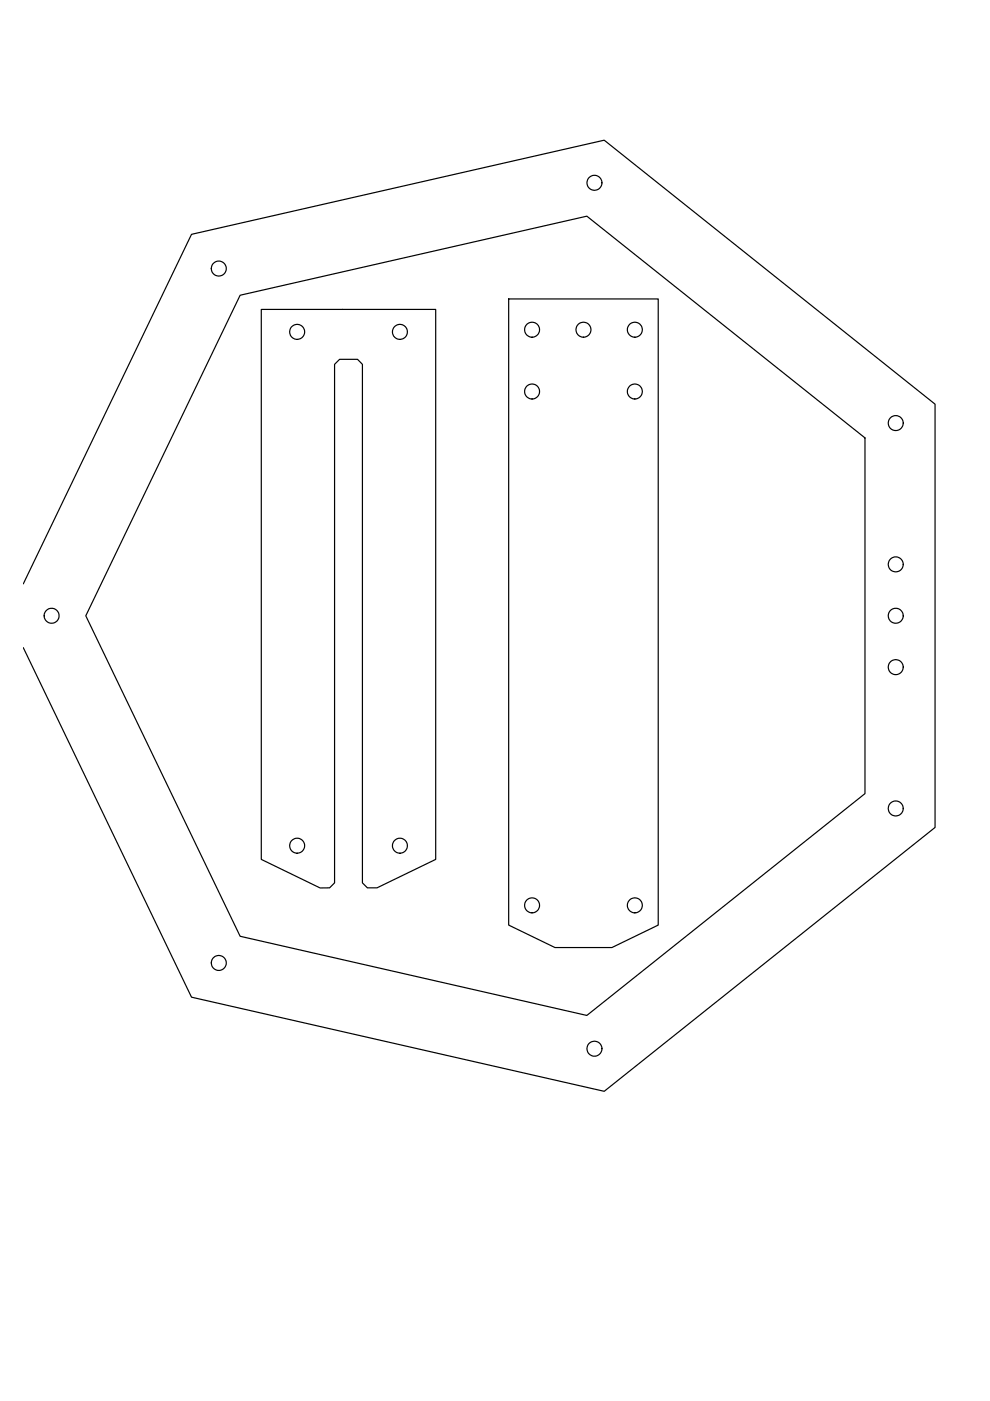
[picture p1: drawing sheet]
<svg xmlns="http://www.w3.org/2000/svg" width="210mm" height="297mm" viewBox="0 0 210 297" stroke-linecap="round" stroke-linejoin="round" font-family="sans-serif">
<g fill="none" stroke="#000" stroke-width=".25">
<path d="M50.9 62.6l73.5-16.8 59 47v75.5l-59 47-73.5-16.8-32.7-67.9zM55.4 65.6h37v116.6l-12.5 6h-2l-1.1-1v-110l-1-1h-3.8l-1.1 1v110l-1 1-2 .1-12.5-6.1zM107.9 63.4h31.7v132.7l-9.9 4.8h-12l-9.8-4.8zM4.9 123.8l35.7-74.1 87.5-20 70.2 56v89.7l-70.2 56-87.5-20-35.7-74.1"/>
<circle cx="126" cy="38.8" r="1.58"/>
<circle cx="46.4" cy="56.9" r="1.59"/>
<circle cx="63" cy="70.4" r="1.59"/>
<circle cx="84.8" cy="70.4" r="1.58"/>
<circle cx="112.8" cy="69.9" r="1.58"/>
<circle cx="123.7" cy="69.9" r="1.58"/>
<circle cx="134.6" cy="69.9" r="1.58"/>
<circle cx="112.8" cy="83" r="1.58"/>
<circle cx="134.6" cy="83" r="1.58"/>
<circle cx="189.9" cy="89.7" r="1.58"/>
<circle cx="189.9" cy="119.7" r="1.59"/>
<circle cx="10.9" cy="130.6" r="1.58"/>
<circle cx="189.9" cy="130.6" r="1.58"/>
<circle cx="189.9" cy="141.4" r="1.59"/>
<circle cx="63" cy="179.3" r="1.59"/>
<circle cx="84.8" cy="179.3" r="1.58"/>
<circle cx="189.9" cy="171.4" r="1.59"/>
<circle cx="112.8" cy="192" r="1.58"/>
<circle cx="134.6" cy="191.9" r="1.59"/>
<circle cx="46.4" cy="204.2" r="1.59"/>
<circle cx="126" cy="222.3" r="1.58"/>
</g>
</svg>
